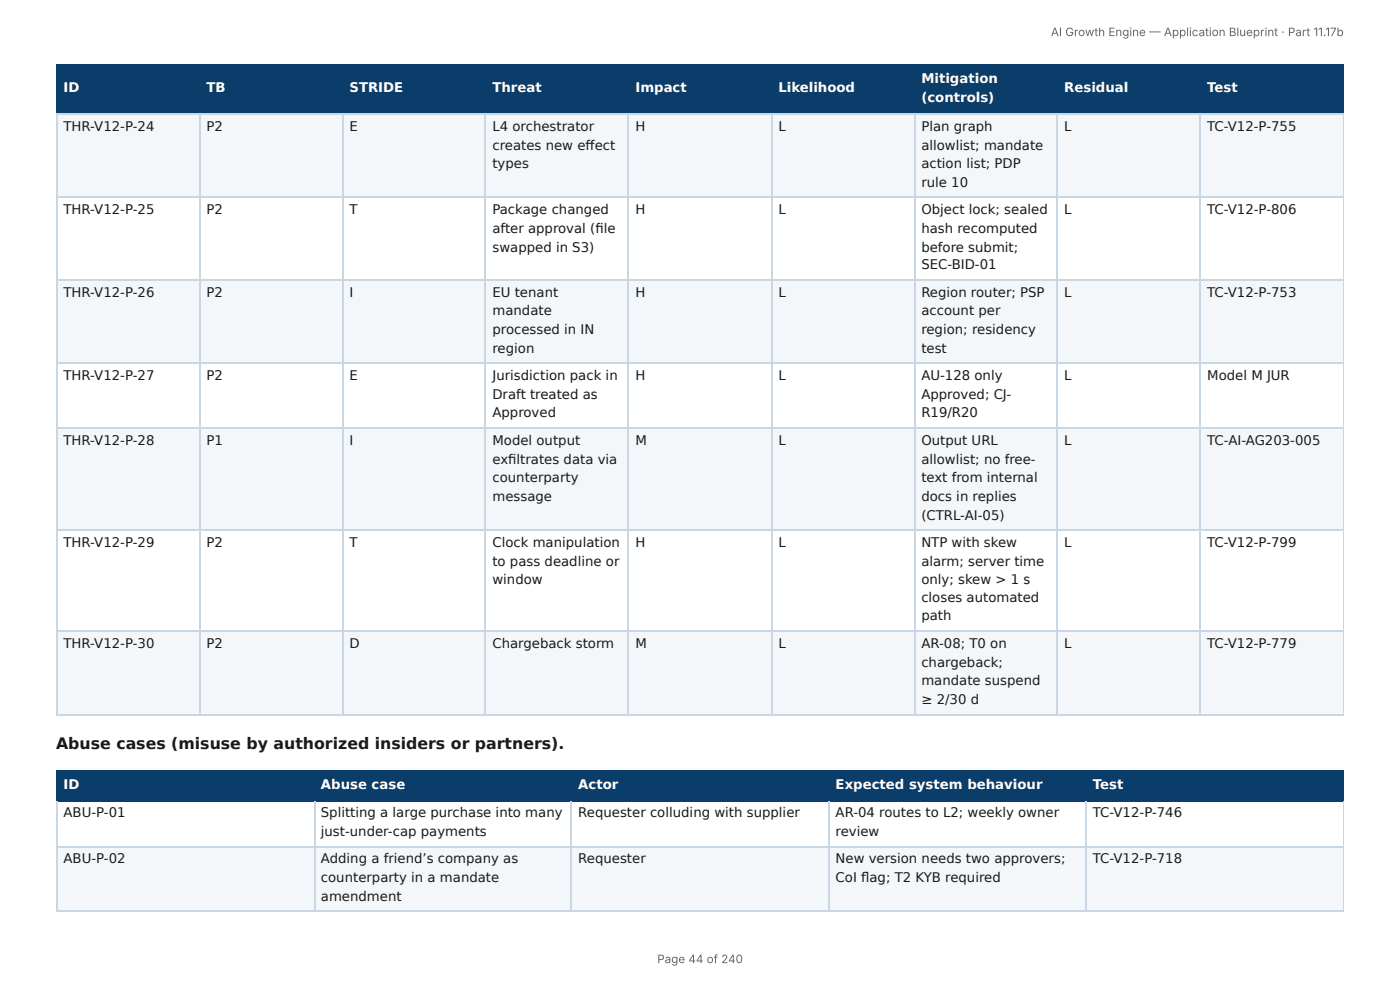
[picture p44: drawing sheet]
<svg xmlns="http://www.w3.org/2000/svg" width="297mm" height="210mm" viewBox="0 0 297 210" stroke-linecap="round" stroke-linejoin="round" font-family="sans-serif">
<defs><g id="words">
<text font-size="3.3" fill="#1a1a1a" x="11.9" y="159">Abuse cases (misuse by authorized insiders or partners).</text>
<g font-size="2.8" fill="#fff">
<text x="195.7" y="17.7">Mitigation</text>
<text x="13.5" y="19.6">ID</text>
<text x="43.9" y="19.6">TB</text>
<text x="74.2" y="19.6">STRIDE</text>
<text x="104.6" y="19.6">Threat</text>
<text x="135" y="19.6">Impact</text>
<text x="165.3" y="19.6">Likelihood</text>
<text x="195.7" y="21.7">(controls)</text>
<text x="226" y="19.6">Residual</text>
<text x="256.4" y="19.6">Test</text>
<text x="13.5" y="167.5">ID</text>
<text x="68.2" y="167.5">Abuse case</text>
<text x="122.8" y="167.5">Actor</text>
<text x="177.5" y="167.5">Expected system behaviour</text>
<text x="232.1" y="167.5">Test</text>
</g>
<g font-size="2.8" fill="#1a1a1a">
<text x="13.5" y="27.8">THR-V12-P-24</text>
<text x="43.9" y="27.8">P2</text>
<text x="74.2" y="27.8">E</text>
<text x="104.6" y="27.8">L4 orchestrator</text>
<text x="135" y="27.8">H</text>
<text x="165.3" y="27.8">L</text>
<text x="195.7" y="27.8">Plan graph</text>
<text x="226" y="27.8">L</text>
<text x="256.4" y="27.8">TC-V12-P-755</text>
<text x="104.6" y="31.8">creates new eff ect</text>
<text x="104.6" y="35.7">types</text>
<text x="195.7" y="31.8">allowlist; mandate</text>
<text x="195.7" y="35.7">action list; PDP</text>
<text x="195.7" y="39.7">rule 10</text>
<text x="13.5" y="45.5">THR-V12-P-25</text>
<text x="43.9" y="45.5">P2</text>
<text x="74.2" y="45.5">T</text>
<text x="104.6" y="45.5">Package changed</text>
<text x="135" y="45.5">H</text>
<text x="165.3" y="45.5">L</text>
<text x="195.7" y="45.5">Object lock; sealed</text>
<text x="226" y="45.5">L</text>
<text x="256.4" y="45.5">TC-V12-P-806</text>
<text x="104.6" y="49.5">after approval (fi le</text>
<text x="104.6" y="53.4">swapped in S3)</text>
<text x="195.7" y="49.5">hash recomputed</text>
<text x="195.7" y="53.4">before submit;</text>
<text x="195.7" y="57.2">SEC-BID-01</text>
<text x="13.5" y="63">THR-V12-P-26</text>
<text x="43.9" y="63">P2</text>
<text x="74.2" y="63">I</text>
<text x="104.6" y="63">EU tenant</text>
<text x="135" y="63">H</text>
<text x="165.3" y="63">L</text>
<text x="195.7" y="63">Region router; PSP</text>
<text x="226" y="63">L</text>
<text x="256.4" y="63">TC-V12-P-753</text>
<text x="104.6" y="66.9">mandate</text>
<text x="104.6" y="70.9">processed in IN</text>
<text x="195.7" y="66.9">account per</text>
<text x="195.7" y="70.9">region; residency</text>
<text x="104.6" y="74.9">region</text>
<text x="195.7" y="74.9">test</text>
<text x="13.5" y="80.7">THR-V12-P-27</text>
<text x="43.9" y="80.7">P2</text>
<text x="74.2" y="80.7">E</text>
<text x="104.6" y="80.7">Jurisdiction pack in</text>
<text x="135" y="80.7">H</text>
<text x="165.3" y="80.7">L</text>
<text x="195.7" y="80.7">AU-128 only</text>
<text x="226" y="80.7">L</text>
<text x="256.4" y="80.7">Model M JUR</text>
<text x="104.6" y="84.7">Draft treated as</text>
<text x="104.6" y="88.6">Approved</text>
<text x="195.7" y="84.7">Approved; CJ-</text>
<text x="195.7" y="88.6">R19/R20</text>
<text x="13.5" y="94.5">THR-V12-P-28</text>
<text x="43.9" y="94.5">P1</text>
<text x="74.2" y="94.5">I</text>
<text x="104.6" y="94.5">Model output</text>
<text x="135" y="94.5">M</text>
<text x="165.3" y="94.5">L</text>
<text x="195.7" y="94.5">Output URL</text>
<text x="226" y="94.5">L</text>
<text x="256.4" y="94.5">TC-AI-AG203-005</text>
<text x="104.6" y="98.4">exfi ltrates data via</text>
<text x="195.7" y="98.4">allowlist; no free-</text>
<text x="104.6" y="102.4">counterparty</text>
<text x="104.6" y="106.4">message</text>
<text x="195.7" y="102.4">text from internal</text>
<text x="195.7" y="106.4">docs in replies</text>
<text x="195.7" y="110.3">(CTRL-AI-05)</text>
<text x="13.5" y="116.2">THR-V12-P-29</text>
<text x="43.9" y="116.2">P2</text>
<text x="74.2" y="116.2">T</text>
<text x="104.6" y="116.2">Clock manipulation</text>
<text x="135" y="116.2">H</text>
<text x="165.3" y="116.2">L</text>
<text x="195.7" y="116.2">NTP with skew</text>
<text x="226" y="116.2">L</text>
<text x="256.4" y="116.2">TC-V12-P-799</text>
<text x="104.6" y="120.1">to pass deadline or</text>
<text x="104.6" y="124.1">window</text>
<text x="195.7" y="120.1">alarm; server time</text>
<text x="195.7" y="124.1">only; skew &gt; 1 s</text>
<text x="195.7" y="127.8">closes automated</text>
<text x="195.7" y="131.8">path</text>
<text x="13.5" y="137.6">THR-V12-P-30</text>
<text x="43.9" y="137.6">P2</text>
<text x="74.2" y="137.6">D</text>
<text x="104.6" y="137.6">Chargeback storm</text>
<text x="135" y="137.6">M</text>
<text x="165.3" y="137.6">L</text>
<text x="195.7" y="137.6">AR-08; T0 on</text>
<text x="226" y="137.6">L</text>
<text x="256.4" y="137.6">TC-V12-P-779</text>
<text x="195.7" y="141.6">chargeback;</text>
<text x="195.7" y="145.5">mandate suspend</text>
<text x="195.7" y="149.5">≥ 2/30 d</text>
<text x="13.5" y="173.6">ABU-P-01</text>
<text x="68.2" y="173.6">Splitting a large purchase into many</text>
<text x="122.8" y="173.6">Requester colluding with supplier</text>
<text x="177.5" y="173.6">AR-04 routes to L2; weekly owner</text>
<text x="232.1" y="173.6">TC-V12-P-746</text>
<text x="68.2" y="177.5">just-under-cap payments</text>
<text x="177.5" y="177.5">review</text>
<text x="13.5" y="183.4">ABU-P-02</text>
<text x="68.2" y="183.4">Adding a friend’s company as</text>
<text x="122.8" y="183.4">Requester</text>
<text x="177.5" y="183.4">New version needs two approvers;</text>
<text x="232.1" y="183.4">TC-V12-P-718</text>
<text x="68.2" y="187.3">counterparty in a mandate</text>
<text x="68.2" y="191.3">amendment</text>
<text x="177.5" y="187.3">CoI fl ag; T2 KYB required</text>
</g>
<g font-size="2.5" fill="#666">
<text x="223.2" y="7.7">AI Growth Engine — Application Blueprint · Part 11.17b</text>
<text x="139.6" y="204.5">Page 44 of 240</text>
</g>
</g></defs>
<g fill="#0b3d6b">
<path d="M12.2 14h30.1v10.1h-30.1z"/>
<path d="M42.3 14h30.5v10.1h-30.5z"/>
<path d="M72.8 14h30.4v10.1h-30.4z"/>
<path d="M103.2 14h30.4v10.1h-30.4z"/>
<path d="M133.6 14h30.2v10.1h-30.2z"/>
<path d="M163.8 14h30.4v10.1h-30.4z"/>
<path d="M194.2 14h30.4v10.1h-30.4z"/>
<path d="M224.6 14h30.5v10.1h-30.5z"/>
<path d="M255.1 14h30.3v10.1h-30.3z"/>
</g>
<g fill="#f4f7fa">
<path d="M12.2 24.1h30.1v17.7h-30.1z"/>
<path d="M42.3 24.1h30.5v17.7h-30.5z"/>
<path d="M72.8 24.1h30.4v17.7h-30.4z"/>
<path d="M103.2 24.1h30.4v17.7h-30.4z"/>
<path d="M133.6 24.1h30.2v17.7h-30.2z"/>
<path d="M163.8 24.1h30.4v17.7h-30.4z"/>
<path d="M194.2 24.1h30.4v17.7h-30.4z"/>
<path d="M224.6 24.1h30.5v17.7h-30.5z"/>
<path d="M255.1 24.1h30.3v17.7h-30.3z"/>
<path d="M12.2 59.5h30.1v17.8h-30.1z"/>
<path d="M42.3 59.5h30.5v17.8h-30.5z"/>
<path d="M72.8 59.5h30.4v17.8h-30.4z"/>
<path d="M103.2 59.5h30.4v17.8h-30.4z"/>
<path d="M133.6 59.5h30.2v17.8h-30.2z"/>
<path d="M163.8 59.5h30.4v17.8h-30.4z"/>
<path d="M194.2 59.5h30.4v17.8h-30.4z"/>
<path d="M224.6 59.5h30.5v17.8h-30.5z"/>
<path d="M255.1 59.5h30.3v17.8h-30.3z"/>
<path d="M12.2 90.8h30.1v21.6h-30.1z"/>
<path d="M42.3 90.8h30.5v21.6h-30.5z"/>
<path d="M72.8 90.8h30.4v21.6h-30.4z"/>
<path d="M103.2 90.8h30.4v21.6h-30.4z"/>
<path d="M133.6 90.8h30.2v21.6h-30.2z"/>
<path d="M163.8 90.8h30.4v21.6h-30.4z"/>
<path d="M194.2 90.8h30.4v21.6h-30.4z"/>
<path d="M224.6 90.8h30.5v21.6h-30.5z"/>
<path d="M255.1 90.8h30.3v21.6h-30.3z"/>
<path d="M12.2 134.1h30.1v17.8h-30.1z"/>
<path d="M42.3 134.1h30.5v17.8h-30.5z"/>
<path d="M72.8 134.1h30.4v17.8h-30.4z"/>
<path d="M103.2 134.1h30.4v17.8h-30.4z"/>
<path d="M133.6 134.1h30.2v17.8h-30.2z"/>
<path d="M163.8 134.1h30.4v17.8h-30.4z"/>
<path d="M194.2 134.1h30.4v17.8h-30.4z"/>
<path d="M224.6 134.1h30.5v17.8h-30.5z"/>
<path d="M255.1 134.1h30.3v17.8h-30.3z"/>
</g>
<path d="M11.9 13.9h273.5M12 13.8v10.5M42.5 13.8v10.5M72.9 13.8v10.5M103.1 13.8v10.5M133.5 13.8v10.5M163.9 13.8v10.5M194.3 13.8v10.5M224.5 13.8v10.5M254.9 13.8v10.5M11.9 24.2h273.5" fill="none" stroke="#0b3d6b" stroke-width=".26"/>
<path d="M285.3 13.8v10.5" fill="none" stroke="#0b3d6b" stroke-width=".21"/>
<g fill="none" stroke="#c9d6e3" stroke-width=".26">
<path d="M11.9 24.2h273.5M12 24.3v127.6M42.5 24.3v127.6M72.9 24.3v127.6M103.1 24.3v127.6M133.5 24.3v127.6M163.9 24.3v127.6M194.3 24.3v127.6M224.5 24.3v127.6M254.9 24.3v127.6M11.9 41.9h273.5M11.9 59.4h273.5"/>
<path d="M11.9 77.1h273.5M11.9 90.9h273.5M11.9 112.6h273.5M11.9 134h273.5M11.9 151.7h273.5"/>
</g>
<path d="M285.3 24.3v127.6" fill="none" stroke="#c9d6e3" stroke-width=".21"/>
<g fill="#0b3d6b">
<path d="M12.2 163.8h54.5v6.3h-54.5z"/>
<path d="M66.7 163.8h54.7v6.3h-54.7z"/>
<path d="M121.4 163.8h54.5v6.3h-54.5z"/>
<path d="M175.9 163.8h54.8v6.3h-54.8z"/>
<path d="M230.7 163.8h54.7v6.3h-54.7z"/>
</g>
<g fill="#f4f7fa">
<path d="M12.2 179.9h54.5v13.8h-54.5z"/>
<path d="M66.7 179.9h54.7v13.8h-54.7z"/>
<path d="M121.4 179.9h54.5v13.8h-54.5z"/>
<path d="M175.9 179.9h54.8v13.8h-54.8z"/>
<path d="M230.7 179.9h54.7v13.8h-54.7z"/>
</g>
<path d="M11.9 163.6h273.5M11.9 170h273.5M12 163.5v6.6M66.8 163.5v6.6M121.3 163.5v6.6M176.1 163.5v6.6M230.6 163.5v6.6" fill="none" stroke="#0b3d6b" stroke-width=".26"/>
<path d="M285.3 163.5v6.6" fill="none" stroke="#0b3d6b" stroke-width=".21"/>
<path d="M11.9 179.8h273.5M12 170.1v23.6M66.8 170.1v23.6M121.3 170.1v23.6M176.1 170.1v23.6M230.6 170.1v23.6M11.9 193.5h273.5" fill="none" stroke="#c9d6e3" stroke-width=".26"/>
<path d="M285.3 170.1v23.6" fill="none" stroke="#c9d6e3" stroke-width=".21"/>
<use href="#words"/>
</svg>
